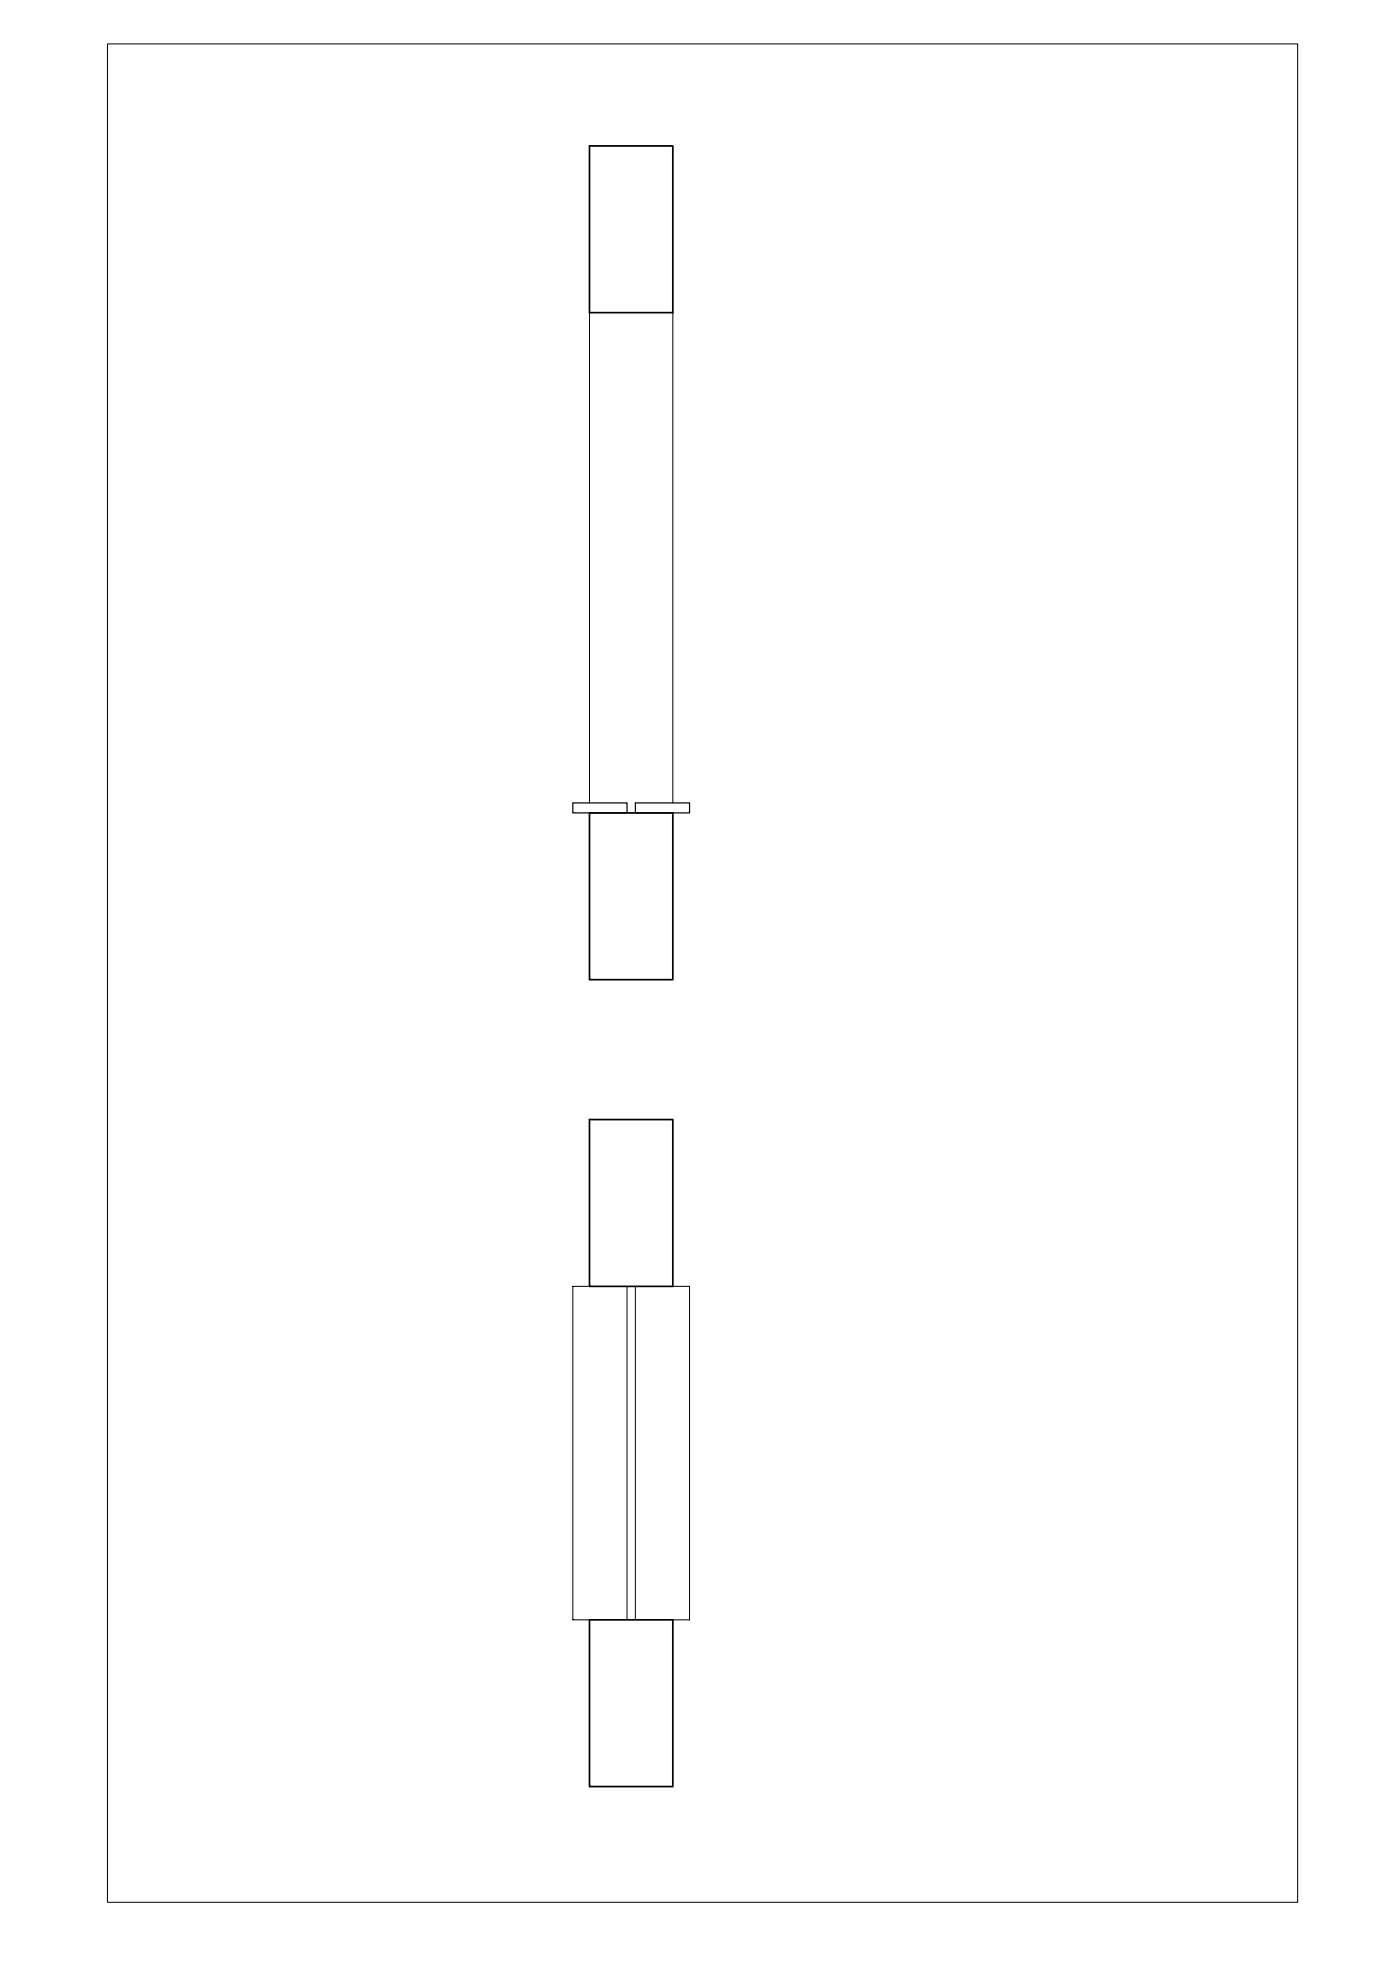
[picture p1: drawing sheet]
<svg xmlns="http://www.w3.org/2000/svg" width="420mm" height="594mm" viewBox="0 0 420 594" stroke-linecap="round" stroke-linejoin="round" font-family="sans-serif">
<path d="M176.8 43.8h25v49.9h-25zM176.8 243.8h25v50h-25zM176.8 335.7h25v50h-25zM176.8 485.7h25v50h-25z" fill="none" stroke="#000" stroke-width=".51"/>
<path d="M32.2 13.2h357.1v557.2h-357.1zM176.8 93.7v147M201.8 93.7v147M176.8 385.7h-4.9v100h4.9M188.1 385.7v100M190.6 385.7v100M201.8 385.7h5.1v100h-5.1" fill="none" stroke="#000" stroke-width=".3"/>
<path d="M171.9 240.7h16.2v3.1h-16.2zM190.6 240.7h16.3v3.1h-16.3z" fill="none" stroke="#000" stroke-width=".36"/>
</svg>
